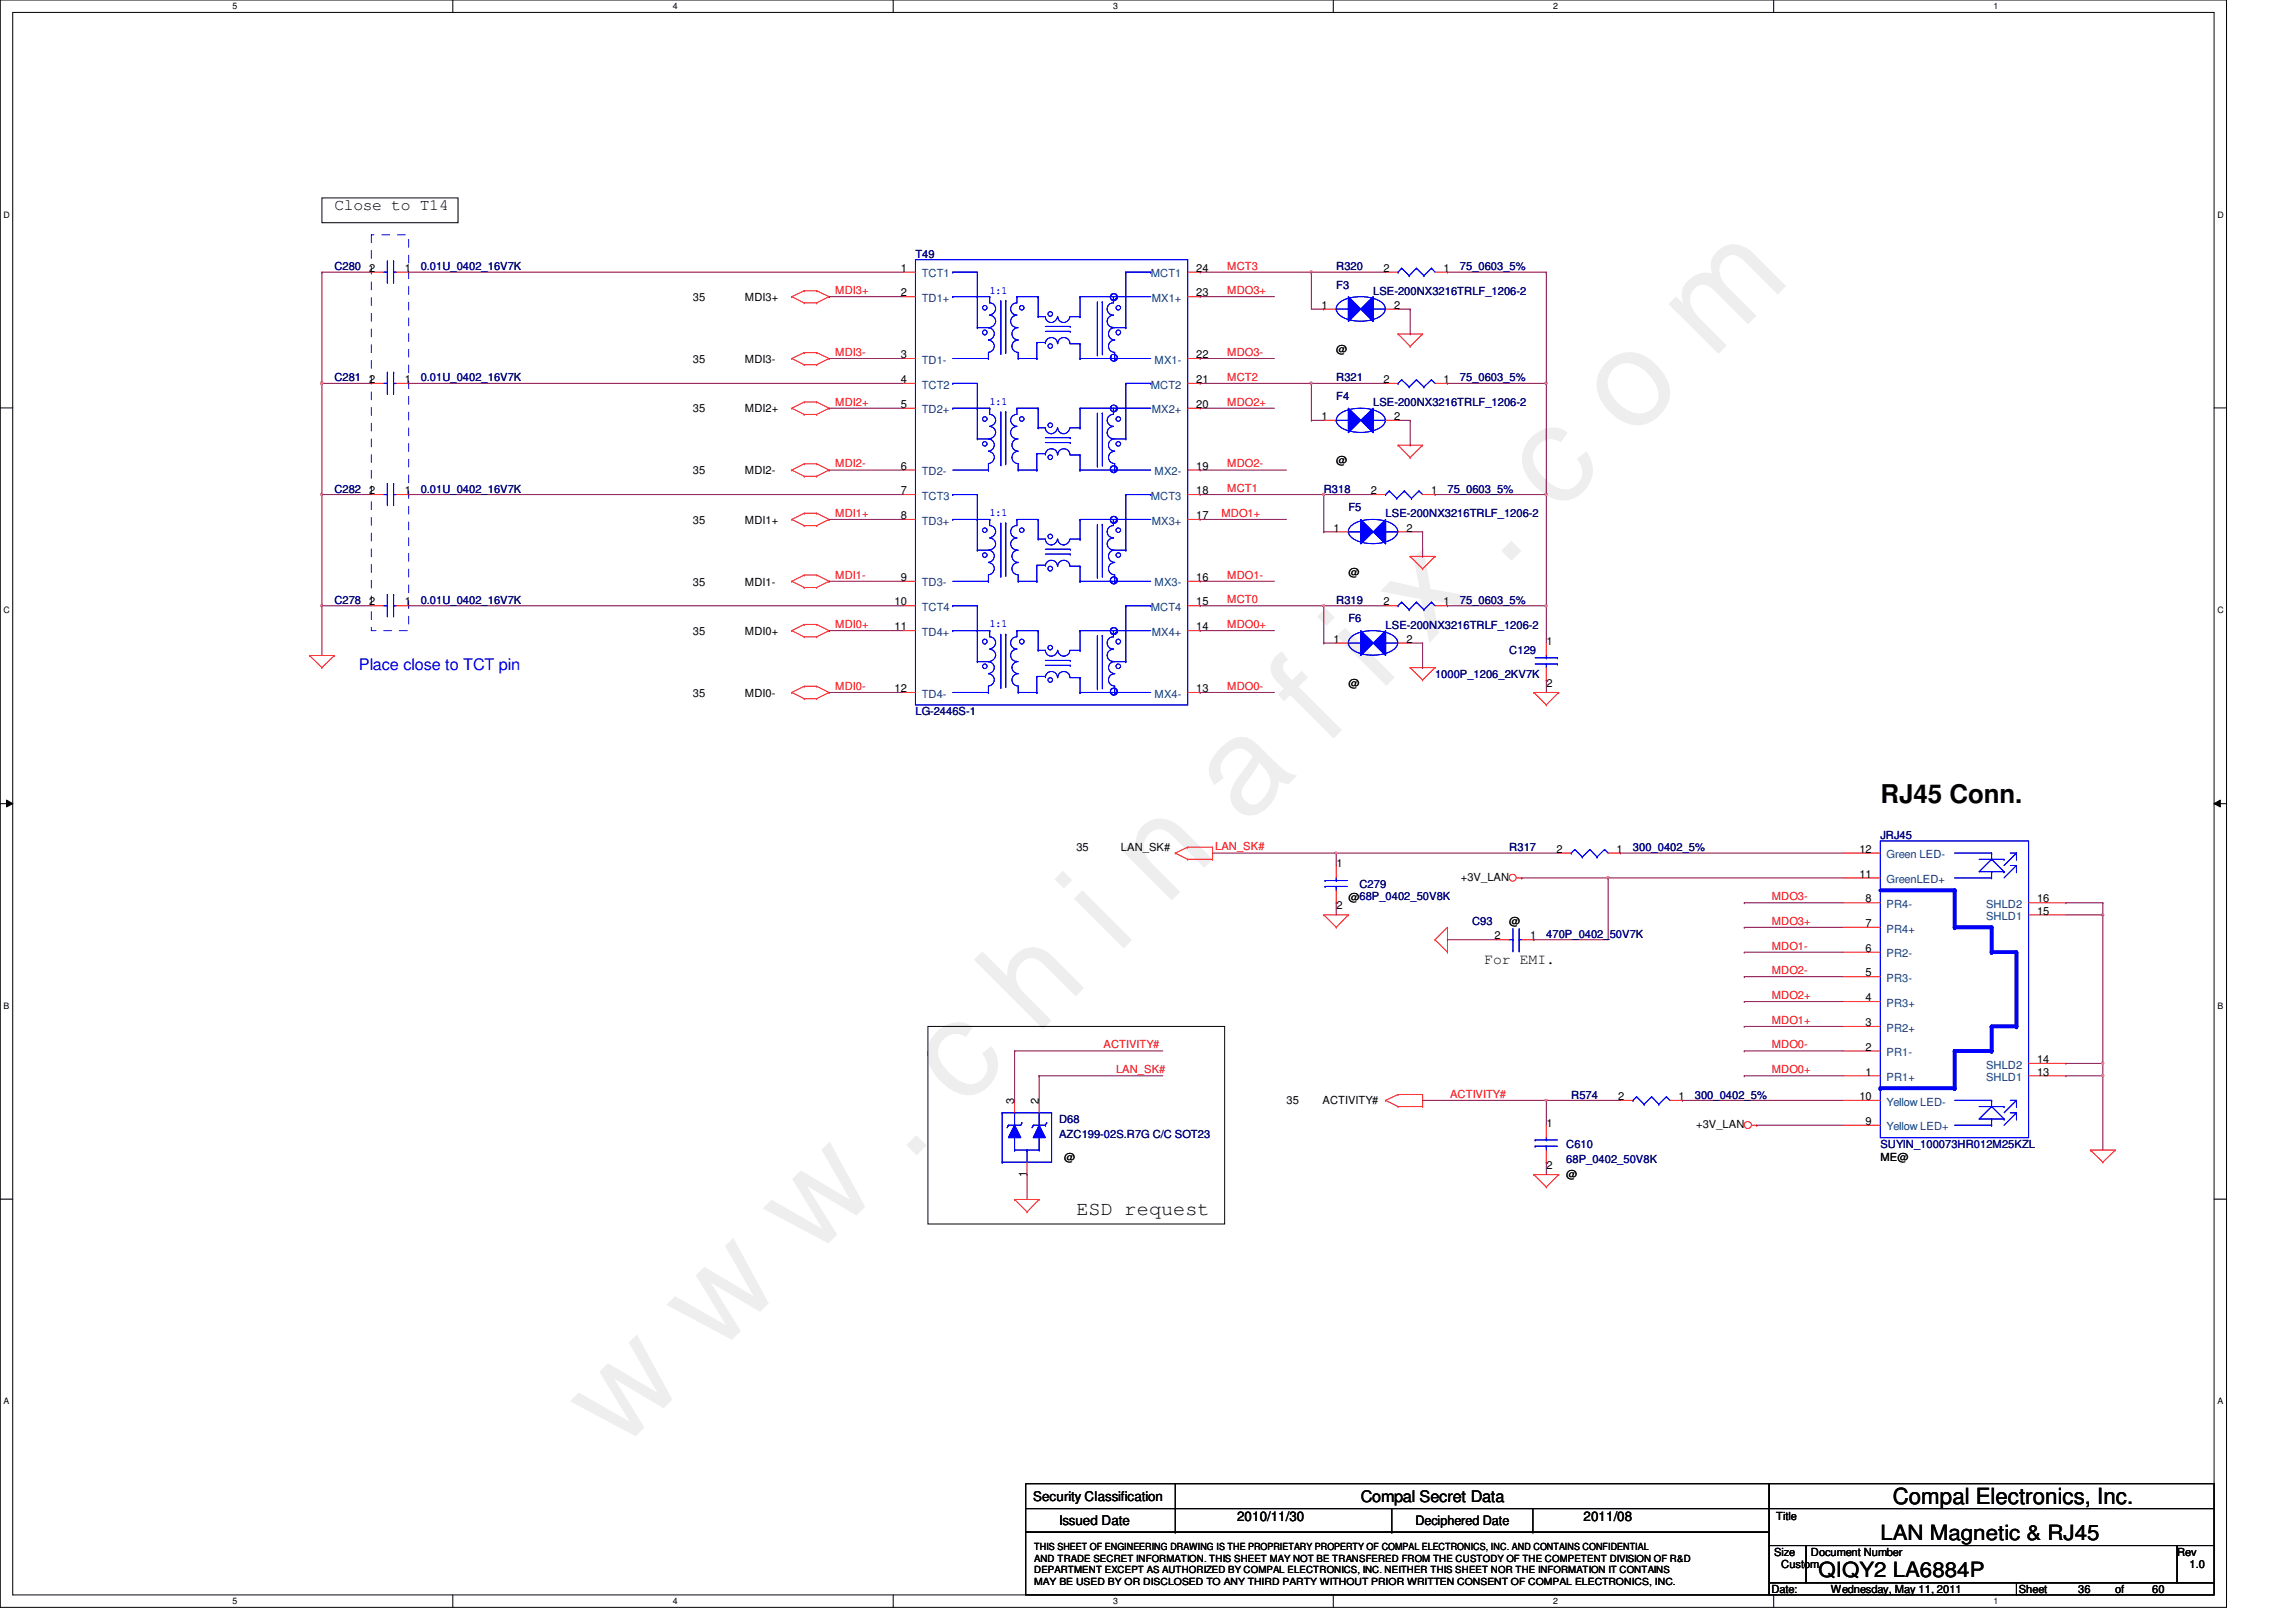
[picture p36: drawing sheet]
<svg xmlns="http://www.w3.org/2000/svg" width="297mm" height="210mm" viewBox="0 0 297 210" stroke-linecap="round" stroke-linejoin="round" font-family="sans-serif">
<defs><g id="words">
<text font-size="17.6" fill="#f0f" x="80.1" y="188" transform="rotate(-45 80.1 188)">w w w . c h i n a f i x . c o m</text>
<text font-size="3.3" x="243.3" y="104">RJ45 Conn.</text>
<text font-size="2.9" x="244.9" y="194.6">Compal Electronics, Inc.</text>
<g font-size="2.7">
<text x="243.3" y="199.3">LAN Magnetic &amp; RJ45</text>
<text x="235.3" y="204.1">QIQY2 LA6884P</text>
</g>
<text font-size="2.5" x="139.3" y="157.3">ESD request</text>
<g font-size="2.1">
<text x="43.3" y="27.2">Close to T14</text>
<text x="176" y="194.4">Compal Secret Data</text>
</g>
<text font-size="2.1" fill="#00f" x="46.4" y="86.7">Place close to TCT pin</text>
<text font-size="1.9" x="192" y="124.7">For EMI.</text>
<g font-size="1.7">
<text x="133.7" y="194.3">Security Classification</text>
<text x="137" y="197.3">Issued Date</text>
<text x="160" y="196.8">2010/11/30</text>
<text x="183.1" y="197.4">Deciphered Date</text>
<text x="204.9" y="196.8">2011/08</text>
</g>
<g font-size="1.4" fill="#000080">
<text x="43.3" y="35">C280</text>
<text x="54.4" y="35">0.01U_0402_16V7K</text>
<text x="118.4" y="33.4">T49</text>
<text x="172.9" y="35">R320</text>
<text x="188.9" y="35">75_0603_5%</text>
<text x="172.9" y="37.4">F3</text>
<text x="177.7" y="38.2">LSE-200NX3216TRLF_1206-2</text>
<text x="43.3" y="49.4">C281</text>
<text x="54.4" y="49.4">0.01U_0402_16V7K</text>
<text x="172.9" y="51.8">F4</text>
<text x="172.9" y="49.4">R321</text>
<text x="177.7" y="52.6">LSE-200NX3216TRLF_1206-2</text>
<text x="188.9" y="49.4">75_0603_5%</text>
<text x="43.3" y="63.7">C282</text>
<text x="54.4" y="63.7">0.01U_0402_16V7K</text>
<text x="171.3" y="63.7">R318</text>
<text x="187.3" y="63.7">75_0603_5%</text>
<text x="174.4" y="66.2">F5</text>
<text x="179.3" y="67">LSE-200NX3216TRLF_1206-2</text>
<text x="43.3" y="78.2">C278</text>
<text x="54.4" y="78.2">0.01U_0402_16V7K</text>
<text x="172.9" y="78.2">R319</text>
<text x="174.4" y="80.6">F6</text>
<text x="179.3" y="81.4">LSE-200NX3216TRLF_1206-2</text>
<text x="188.9" y="78.2">75_0603_5%</text>
<text x="185.7" y="87.7">1000P_1206_2KV7K</text>
<text x="195.3" y="84.6">C129</text>
<text x="118.4" y="92.6">LG-2446S-1</text>
<text x="195.3" y="110.2">R317</text>
<text x="211.3" y="110.2">300_0402_5%</text>
<text x="243.3" y="108.6">JRJ45</text>
<text x="175.9" y="115">C279</text>
<text x="190.4" y="119.8">C93</text>
<text x="200" y="121.4">470P_0402_50V7K</text>
<text x="203.3" y="142.2">R574</text>
<text x="219.3" y="142.2">300_0402_5%</text>
<text x="137" y="145.4">D68</text>
<text x="137" y="147.3">AZC199-02S.R7G C/C SOT23</text>
<text x="202.6" y="148.6">C610</text>
<text x="243.3" y="148.6">SUYIN_100073HR012M25KZL</text>
<text x="202.6" y="150.5">68P_0402_50V8K</text>
</g>
<g font-size="1.4">
<text x="47.7" y="35.2">2</text>
<text x="52.4" y="35.2">1</text>
<text x="116.5" y="35.2">1</text>
<text x="154.8" y="35.2">24</text>
<text x="179" y="35.2">2</text>
<text x="186.8" y="35.2">1</text>
<text x="89.7" y="39">35</text>
<text x="96.4" y="39">MDI3+</text>
<text x="116.5" y="38.4">2</text>
<text x="154.8" y="38.4">23</text>
<text x="171" y="40">1</text>
<text x="180.4" y="40">2</text>
<text x="89.7" y="47">35</text>
<text x="96.4" y="47">MDI3-</text>
<text x="116.5" y="46.4">3</text>
<text x="154.8" y="46.4">22</text>
<text x="172.9" y="45.7">@</text>
<text x="47.7" y="49.6">2</text>
<text x="52.4" y="49.6">1</text>
<text x="89.7" y="53.4">35</text>
<text x="96.4" y="53.4">MDI2+</text>
<text x="116.5" y="49.6">4</text>
<text x="116.5" y="52.8">5</text>
<text x="154.8" y="52.8">20</text>
<text x="154.8" y="49.6">21</text>
<text x="179" y="49.6">2</text>
<text x="186.8" y="49.6">1</text>
<text x="171" y="54.4">1</text>
<text x="180.4" y="54.4">2</text>
<text x="47.7" y="64">2</text>
<text x="52.4" y="64">1</text>
<text x="89.7" y="61.4">35</text>
<text x="96.4" y="61.4">MDI2-</text>
<text x="116.5" y="60.8">6</text>
<text x="116.5" y="64">7</text>
<text x="154.8" y="64">18</text>
<text x="154.8" y="60.8">19</text>
<text x="172.9" y="60.1">@</text>
<text x="177.4" y="64">2</text>
<text x="185.1" y="64">1</text>
<text x="89.7" y="67.8">35</text>
<text x="96.4" y="67.8">MDI1+</text>
<text x="116.5" y="67.2">8</text>
<text x="154.8" y="67.2">17</text>
<text x="172.5" y="68.8">1</text>
<text x="182" y="68.8">2</text>
<text x="89.7" y="75.8">35</text>
<text x="96.4" y="75.8">MDI1-</text>
<text x="116.5" y="75.2">9</text>
<text x="154.8" y="75.2">16</text>
<text x="174.4" y="74.5">@</text>
<text x="47.7" y="78.4">2</text>
<text x="52.4" y="78.4">1</text>
<text x="89.7" y="82.2">35</text>
<text x="96.4" y="82.2">MDI0+</text>
<text x="115.7" y="78.4">10</text>
<text x="115.7" y="81.6">11</text>
<text x="154.8" y="81.6">14</text>
<text x="154.8" y="78.4">15</text>
<text x="172.5" y="83.2">1</text>
<text x="179" y="78.4">2</text>
<text x="182" y="83.2">2</text>
<text x="186.8" y="78.4">1</text>
<text x="200.1" y="83.4">1</text>
<text x="115.7" y="89.6">12</text>
<text x="154.8" y="89.6">13</text>
<text x="174.4" y="88.9">@</text>
<text x="200.1" y="88.9">2</text>
<text x="89.7" y="90.2">35</text>
<text x="96.4" y="90.2">MDI0-</text>
<text x="139.3" y="110.2">35</text>
<text x="145" y="110.2">LAN_SK#</text>
<text x="172.9" y="112.2">1</text>
<text x="189" y="114">+3V_LAN</text>
<text x="201.4" y="110.4">2</text>
<text x="209.1" y="110.4">1</text>
<text x="240.6" y="110.4">12</text>
<text x="240.6" y="113.6">11</text>
<text x="172.9" y="117.7">2</text>
<text x="174.4" y="116.6">@68P_0402_50V8K</text>
<text x="195.3" y="119.8">@</text>
<text x="241.4" y="116.8">8</text>
<text x="241.4" y="120">7</text>
<text x="263.5" y="118.4">15</text>
<text x="263.5" y="116.8">16</text>
<text x="193.4" y="121.6">2</text>
<text x="198" y="121.6">1</text>
<text x="241.4" y="123.2">6</text>
<text x="241.4" y="126.4">5</text>
<text x="241.4" y="129.6">4</text>
<text x="241.4" y="132.8">3</text>
<text x="241.4" y="136">2</text>
<text x="263.5" y="137.6">14</text>
<text x="131.2" y="142.9" transform="rotate(-90 131.2 142.9)">3</text>
<text x="134.4" y="142.9" transform="rotate(-90 134.4 142.9)">2</text>
<text x="166.4" y="142.8">35</text>
<text x="171.1" y="142.8">ACTIVITY#</text>
<text x="209.4" y="142.4">2</text>
<text x="217.1" y="142.4">1</text>
<text x="240.6" y="142.4">10</text>
<text x="241.4" y="139.2">1</text>
<text x="263.5" y="139.2">13</text>
<text x="200.1" y="145.8">1</text>
<text x="219.4" y="146">+3V_LAN</text>
<text x="241.4" y="145.6">9</text>
<text x="132.8" y="152.3" transform="rotate(-90 132.8 152.3)">1</text>
<text x="137.7" y="150.2">@</text>
<text x="200.1" y="151.3">2</text>
<text x="202.6" y="152.4">@</text>
<text x="243.3" y="150.2">ME@</text>
<text x="229.8" y="196.7">Title</text>
<text x="229.5" y="201.4">Size</text>
<text x="230.4" y="203">Custom</text>
<text x="234.3" y="201.4">Document Number</text>
<text x="281.7" y="201.4">Rev</text>
<text x="283.3" y="203">1.0</text>
<text x="229.2" y="206.2">Date:</text>
<text x="236.9" y="206.2">Wednesday, May 11, 2011</text>
<text x="261.2" y="206.2">Sheet</text>
<text x="268.9" y="206.2">36</text>
<text x="273.7" y="206.2">of</text>
<text x="278.4" y="206.2">60</text>
</g>
<g font-size="1.4" fill="#004080">
<text x="119.2" y="35.9">TCT1</text>
<text x="148.9" y="35.9">MCT1</text>
<text x="119.2" y="39.1">TD1+</text>
<text x="149" y="39.1">MX1+</text>
<text x="119.2" y="47.1">TD1-</text>
<text x="149.4" y="47.1">MX1-</text>
<text x="119.2" y="50.3">TCT2</text>
<text x="119.2" y="53.5">TD2+</text>
<text x="148.9" y="50.3">MCT2</text>
<text x="149" y="53.5">MX2+</text>
<text x="119.2" y="61.5">TD2-</text>
<text x="119.2" y="64.7">TCT3</text>
<text x="148.9" y="64.7">MCT3</text>
<text x="149.4" y="61.5">MX2-</text>
<text x="119.2" y="67.9">TD3+</text>
<text x="149" y="67.9">MX3+</text>
<text x="119.2" y="75.9">TD3-</text>
<text x="149.4" y="75.9">MX3-</text>
<text x="119.2" y="79.1">TCT4</text>
<text x="119.2" y="82.3">TD4+</text>
<text x="148.9" y="79.1">MCT4</text>
<text x="149" y="82.3">MX4+</text>
<text x="119.2" y="90.3">TD4-</text>
<text x="149.4" y="90.3">MX4-</text>
<text x="244.1" y="111.1">Green LED-</text>
<text x="244.1" y="114.3">GreenLED+</text>
<text x="244.1" y="117.5">PR4-</text>
<text x="256.9" y="119.1">SHLD1</text>
<text x="256.9" y="117.5">SHLD2</text>
<text x="244.1" y="120.7">PR4+</text>
<text x="244.1" y="123.9">PR2-</text>
<text x="244.1" y="127.1">PR3-</text>
<text x="244.1" y="130.3">PR3+</text>
<text x="244.1" y="133.5">PR2+</text>
<text x="244.1" y="136.7">PR1-</text>
<text x="244.1" y="139.9">PR1+</text>
<text x="244.1" y="143.1">Yellow LED-</text>
<text x="256.9" y="138.3">SHLD2</text>
<text x="256.9" y="139.9">SHLD1</text>
<text x="244.1" y="146.3">Yellow LED+</text>
</g>
<g font-size="1.4" fill="#f00">
<text x="158.8" y="34.9">MCT3</text>
<text x="108.1" y="38.1">MDI3+</text>
<text x="158.8" y="38.1">MDO3+</text>
<text x="108.1" y="46.1">MDI3-</text>
<text x="158.8" y="46.1">MDO3-</text>
<text x="108.1" y="52.5">MDI2+</text>
<text x="158.8" y="52.5">MDO2+</text>
<text x="158.8" y="49.3">MCT2</text>
<text x="108.1" y="60.5">MDI2-</text>
<text x="158.8" y="60.5">MDO2-</text>
<text x="158.8" y="63.7">MCT1</text>
<text x="108.1" y="66.9">MDI1+</text>
<text x="158" y="66.9">MDO1+</text>
<text x="108.1" y="74.9">MDI1-</text>
<text x="158.8" y="74.9">MDO1-</text>
<text x="108.1" y="81.3">MDI0+</text>
<text x="158.8" y="81.3">MDO0+</text>
<text x="158.8" y="78.1">MCT0</text>
<text x="108.1" y="89.3">MDI0-</text>
<text x="158.8" y="89.3">MDO0-</text>
<text x="157.2" y="110.1">LAN_SK#</text>
<text x="229.2" y="119.7">MDO3+</text>
<text x="229.2" y="116.5">MDO3-</text>
<text x="229.2" y="122.9">MDO1-</text>
<text x="229.2" y="129.3">MDO2+</text>
<text x="229.2" y="126.1">MDO2-</text>
<text x="142.8" y="135.7">ACTIVITY#</text>
<text x="229.2" y="135.7">MDO0-</text>
<text x="229.2" y="132.5">MDO1+</text>
<text x="144.4" y="138.9">LAN_SK#</text>
<text x="187.6" y="142.1">ACTIVITY#</text>
<text x="229.2" y="138.9">MDO0+</text>
</g>
<g font-size="1.4" fill="#00f">
<text x="128" y="38">1:1</text>
<text x="128" y="52.4">1:1</text>
<text x="128" y="66.8">1:1</text>
<text x="128" y="81.2">1:1</text>
</g>
<g font-size="1.3">
<text x="133.8" y="200.6">THIS SHEET OF ENGINEERING DRAWING IS THE PROPRIETARY PROPERTY OF COMPAL ELECTRONICS, INC. AND CONTAINS CONFIDENTIAL</text>
<text x="133.8" y="202.1">AND TRADE SECRET INFORMATION. THIS SHEET MAY NOT BE TRANSFERED FROM THE CUSTODY OF THE COMPETENT DIVISION OF R&amp;D</text>
<text x="133.8" y="203.6">DEPARTMENT EXCEPT AS AUTHORIZED BY COMPAL ELECTRONICS, INC. NEITHER THIS SHEET NOR THE INFORMATION IT CONTAINS</text>
<text x="133.8" y="205.1">MAY BE USED BY OR DISCLOSED TO ANY THIRD PARTY WITHOUT PRIOR WRITTEN CONSENT OF COMPAL ELECTRONICS, INC.</text>
</g>
<g font-size="1.1">
<text x="30.1" y="1.1">5</text>
<text x="87" y="1.1">4</text>
<text x="144" y="1.1">3</text>
<text x="200.9" y="1.1">2</text>
<text x="257.9" y="1.1">1</text>
<text x=".5" y="28.1">D</text>
<text x="286.9" y="28.1">D</text>
<text x=".5" y="79.3">C</text>
<text x="286.9" y="79.3">C</text>
<text x=".5" y="130.5">B</text>
<text x="286.9" y="130.5">B</text>
<text x=".5" y="181.7">A</text>
<text x="286.9" y="181.7">A</text>
<text x="30.1" y="207.5">5</text>
<text x="87" y="207.5">4</text>
<text x="144" y="207.5">3</text>
<text x="200.9" y="207.5">2</text>
<text x="257.9" y="207.5">1</text>
</g>
</g></defs>
<path d="M0 0h288.1v208h-288.1zM1.6 1.6h284.8v204.8h-284.8z" fill="none" stroke="#000" stroke-width=".13"/>
<g fill="#fff">
<path d="M30.1 .2h.6v1.2h-.6z"/>
<path d="M30.1 206.6h.6v1.2h-.6z"/>
</g>
<path d="M58.6 0v1.6M58.6 206.4v1.6" fill="none" stroke="#000" stroke-width=".13"/>
<g fill="#fff">
<path d="M87 .2h.6v1.2h-.6z"/>
<path d="M87 206.6h.6v1.2h-.6z"/>
</g>
<path d="M115.6 0v1.6M115.6 206.4v1.6" fill="none" stroke="#000" stroke-width=".13"/>
<g fill="#fff">
<path d="M144 .2h.6v1.2h-.6z"/>
<path d="M144 206.6h.6v1.2h-.6z"/>
</g>
<path d="M172.5 0v1.6M172.5 206.4v1.6" fill="none" stroke="#000" stroke-width=".13"/>
<g fill="#fff">
<path d="M200.9 .2h.6v1.2h-.6z"/>
<path d="M200.9 206.6h.6v1.2h-.6z"/>
</g>
<path d="M229.5 0v1.6M229.5 206.4v1.6" fill="none" stroke="#000" stroke-width=".13"/>
<g fill="#fff">
<path d="M257.9 .2h.6v1.2h-.6z"/>
<path d="M257.9 206.6h.6v1.2h-.6z"/>
<path d="M.5 27.2h.7v1.2h-.7z"/>
<path d="M286.9 27.2h.7v1.2h-.7z"/>
<path d="M.5 78.4h.7v1.1h-.7z"/>
<path d="M286.9 78.4h.7v1.1h-.7z"/>
</g>
<path d="M0 52.8h1.6M286.4 52.8h1.7" fill="none" stroke="#000" stroke-width=".13"/>
<g fill="#fff">
<path d="M.5 129.6h.7v1.2h-.7z"/>
<path d="M286.9 129.6h.7v1.2h-.7z"/>
</g>
<path d="M0 104h1.6M.8 103.5l.8 .5-.8 .4zM286.4 104l.8-.5v.9zM286.4 104h1.7" fill="none" stroke="#000" stroke-width=".13"/>
<path d="M.8 103.5l.8 .5-.8 .4zM286.4 104l.8-.5v.9z" fill="#000"/>
<g fill="#fff">
<path d="M.5 180.7h.7v1.2h-.7z"/>
<path d="M286.9 180.7h.7v1.2h-.7z"/>
</g>
<path d="M0 155.2h1.6M286.4 155.2h1.7" fill="none" stroke="#000" stroke-width=".13"/>
<path d="M172.9 110.4h28.8M208 113.6h30.4M209.7 110.4h28.7M267.3 116.8h.1M267.3 116.8h4.8M272.1 118.4h.1M272.1 118.4v19.2h-4.8M267.3 137.6h.1M217.7 142.4h20.7M227.3 145.6h11.1" fill="none" stroke="#800040" stroke-width=".13"/>
<path d="M271.9 118.3h.2l.1 .1-.2 .1h-.1z" fill-rule="evenodd" fill="#f0f"/>
<path d="M271.9 118.3h.2l.1 .1-.2 .1h-.1z" fill="none" stroke="#f0f" stroke-width=".13"/>
<path d="M267.3 139.2h.1M272.1 137.6h.1M272.1 137.6v1.6h-4.8" fill="none" stroke="#800040" stroke-width=".13"/>
<path d="M271.9 137.5h.2v.2h-.2z" fill-rule="evenodd" fill="#f0f"/>
<path d="M271.9 137.5h.2v.2h-.2z" fill="none" stroke="#f0f" stroke-width=".13"/>
<path d="M272.1 139.2h.1M272.1 139.2v9.6" fill="none" stroke="#800040" stroke-width=".13"/>
<path d="M271.9 139.1h.2v.2h-.2z" fill-rule="evenodd" fill="#f0f"/>
<path d="M271.9 139.1h.2v.2h-.2z" fill="none" stroke="#f0f" stroke-width=".13"/>
<path d="M41.6 49.6h.1M41.6 49.6h6.4M225.7 116.8h12.7M225.7 129.6h12.7M225.7 136h12.7M225.7 132.8h12.7M225.7 123.2h12.7M225.7 126.4h12.7M225.7 120h12.7M225.7 139.2h12.7" fill="none" stroke="#800040" stroke-width=".13"/>
<path d="M41.5 49.5h.2v.2h-.2z" fill-rule="evenodd" fill="#f0f"/>
<path d="M41.5 49.5h.2v.2h-.2z" fill="none" stroke="#f0f" stroke-width=".13"/>
<path d="M52.9 35.2h.1M52.9 35.2h64M41.6 78.4h.1M41.6 78.4v6.4" fill="none" stroke="#800040" stroke-width=".13"/>
<path d="M41.5 78.3h.2l.1 .1-.2 .1h-.1z" fill-rule="evenodd" fill="#f0f"/>
<path d="M41.5 78.3h.2l.1 .1-.2 .1h-.1z" fill="none" stroke="#f0f" stroke-width=".13"/>
<path d="M41.6 64h.1M41.6 64v14.4" fill="none" stroke="#800040" stroke-width=".13"/>
<path d="M41.5 63.9h.2v.2h-.2z" fill-rule="evenodd" fill="#f0f"/>
<path d="M41.5 63.9h.2v.2h-.2z" fill="none" stroke="#f0f" stroke-width=".13"/>
<path d="M41.6 35.2h.1M41.6 35.2v28.8M41.6 49.6h.1M52.9 49.6h.1M52.9 49.6h64M41.6 78.4h.1M41.6 78.4h6.4" fill="none" stroke="#800040" stroke-width=".13"/>
<path d="M41.5 49.5h.2v.2h-.2z" fill-rule="evenodd" fill="#f0f"/>
<path d="M41.5 49.5h.2v.2h-.2z" fill="none" stroke="#f0f" stroke-width=".13"/>
<path d="M41.6 35.2h.1M41.6 35.2h6.4M41.6 64h.1M41.6 64h6.4M52.9 78.4h.1M52.9 64h.1M52.9 64h64M52.9 78.4h64M267.3 118.4h4.8M272.1 118.4h.1M272.1 116.8h.1M272.1 116.8v1.6" fill="none" stroke="#800040" stroke-width=".13"/>
<g fill="none" stroke="#f00" stroke-width=".13">
<path d="M48 35.2h1.6M51.3 35.2h1.6M48 49.6h1.6M51.3 49.6h1.6M48 64h1.6M48 78.4h1.6M51.3 64h1.6M51.3 78.4h1.6M40 84.8h.1M40 84.8h3.3M40 84.8l1.6 1.6M41.6 86.4h.1"/>
<path d="M43.3 84.8h.1M43.3 84.8l-1.7 1.6M270.4 148.8h.1M270.4 148.8h3.3M270.4 148.8l1.7 1.6M272.1 150.4h.1M273.7 148.8h.1M273.7 148.8l-1.6 1.6"/>
</g>
<g fill="none" stroke="#000" stroke-width=".13">
<path d="M41.6 25.6h17.7v3.2h-17.7zM120 132.8h38.4v25.6h-38.4zM132.7 192h96.2v3.2h-96.2zM132.7 195.2h96.2v3.1h-96.2zM132.7 198.3h96.2v8.1h-96.2zM152 195.2h.1M152 198.3h.1M152 192v6.3M180.1 198.3h.1M180.1 195.2v3.1M198.3 198.3h.1M198.3 195.2v3.1"/>
<path d="M228.9 192h57.5v3.2h-57.5zM228.9 195.2h57.5v4.8h-57.5zM228.9 200h4.8v4.8h-4.8zM228.9 204.8h32v1.6h-32zM233.7 200h48v4.8h-48zM260.9 204.8h25.5v1.6h-25.5zM281.7 200h4.7v4.8h-4.7z"/>
</g>
<path d="M48 30.4h4.9v51.2h-4.9z" fill="none" stroke="#00f" stroke-width=".13" stroke-dasharray="1 1 1 1 1 1 1 1"/>
<g fill="none" stroke="#00f" stroke-width=".13">
<path d="M49.6 35.2h.5M50.1 33.8h.1M50.1 35.2h.1M50.1 33.8v2.9M50.9 35.2h.1M50.9 33.8h.1M50.9 35.2h.4M50.9 33.8v2.9M118.4 33.6h35.3v57.6h-35.3zM49.6 49.6h.5M50.1 48.2h.1M50.1 49.6h.1"/>
<path d="M50.1 48.2v2.8M50.9 49.6h.1M50.9 48.2h.1M50.9 48.2v2.8M50.9 49.6h.4M49.6 64h.5M49.6 78.4h.5M50.1 62.6h.1M50.1 64h.1M50.1 77h.1M50.1 78.4h.1M50.1 62.6v2.8"/>
<path d="M50.1 77v2.8M50.9 64h.1M50.9 62.6h.1M50.9 78.4h.1M50.9 77h.1M50.9 62.6v2.8M50.9 77v2.8M50.9 64h.4M50.9 78.4h.4M243.3 108.8h19.1v38.4h-19.1z"/>
</g>
<path d="M243.3 115.2h9.6" fill="none" stroke="#00f" stroke-width=".47"/>
<circle cx="252.9" cy="115.2" r=".23" fill="#00f"/>
<path d="M243.3 140.8h9.6" fill="none" stroke="#00f" stroke-width=".47"/>
<circle cx="243.3" cy="140.8" r=".23" fill="#00f"/>
<path d="M252.9 120h4.8" fill="none" stroke="#00f" stroke-width=".47"/>
<circle cx="252.9" cy="120" r=".23" fill="#00f"/>
<path d="M252.9 115.2v4.8" fill="none" stroke="#00f" stroke-width=".47"/>
<circle cx="252.9" cy="115.2" r=".23" fill="#00f"/>
<path d="M257.7 120v3.2" fill="none" stroke="#00f" stroke-width=".47"/>
<circle cx="257.7" cy="120" r=".23" fill="#00f"/>
<path d="M257.7 132.8h3.2" fill="none" stroke="#00f" stroke-width=".47"/>
<circle cx="257.7" cy="132.8" r=".23" fill="#00f"/>
<path d="M257.7 132.8v3.2" fill="none" stroke="#00f" stroke-width=".47"/>
<circle cx="257.7" cy="136" r=".23" fill="#00f"/>
<path d="M252.9 136h4.8" fill="none" stroke="#00f" stroke-width=".47"/>
<circle cx="252.9" cy="136" r=".23" fill="#00f"/>
<path d="M252.9 136v4.8" fill="none" stroke="#00f" stroke-width=".47"/>
<circle cx="252.9" cy="140.8" r=".23" fill="#00f"/>
<path d="M260.9 123.2v9.6" fill="none" stroke="#00f" stroke-width=".47"/>
<circle cx="260.9" cy="132.8" r=".23" fill="#00f"/>
<path d="M257.7 123.2h3.2" fill="none" stroke="#00f" stroke-width=".47"/>
<circle cx="257.7" cy="123.2" r=".23" fill="#00f"/>
<g fill="none" stroke="#00f" stroke-width=".13">
<path d="M243.3 108.8h19.1v38.4h-19.1zM252.9 113.6h4.8M252.9 110.4h4.8M256 111.2h3.3M257.7 111.2h.1M257.7 112.8h.1M257.7 113.6h.1M257.7 110.4h.1M257.7 110.4v.8M257.7 112.8v.8M257.7 111.2l-1.7 1.6h3.3M257.7 111.2l1.6 1.6"/>
<path d="M259.3 112.8h.1M259.3 111.2h.1M260.1 110.4h.8M260.1 112h.8M260.9 110.4h.1M260.9 111.2h.1M260.9 112h.1M260.9 112.8h.1M260.9 110.4l-1.6 1.6M260.9 110.4v.8M260.9 112v.8M260.9 112l-1.6 1.6"/>
<path d="M252.9 145.6h4.8M252.9 142.4h4.8M256 143.2h3.3M257.7 143.2h.1M257.7 144.8h.1M257.7 145.6h.1M257.7 142.4h.1M257.7 143.2l-1.7 1.6h3.3M257.7 143.2l1.6 1.6M257.7 142.4v.8M257.7 144.8v.8M259.3 144.8h.1"/>
<path d="M259.3 143.2h.1M260.1 142.4h.8M260.1 144h.8M260.9 142.4h.1M260.9 143.2h.1M260.9 144h.1M260.9 144.8h.1M260.9 142.4v.8M260.9 144v.8M260.9 142.4l-1.6 1.6M260.9 144l-1.6 1.6"/>
</g>
<path d="M243.3 115.2h9.6" fill="none" stroke="#00f" stroke-width=".47"/>
<circle cx="252.9" cy="115.2" r=".23" fill="#00f"/>
<path d="M243.3 140.8h9.6" fill="none" stroke="#00f" stroke-width=".47"/>
<circle cx="243.3" cy="140.8" r=".23" fill="#00f"/>
<path d="M252.9 120h4.8" fill="none" stroke="#00f" stroke-width=".47"/>
<circle cx="252.9" cy="120" r=".23" fill="#00f"/>
<path d="M252.9 115.2v4.8" fill="none" stroke="#00f" stroke-width=".47"/>
<circle cx="252.9" cy="115.2" r=".23" fill="#00f"/>
<path d="M257.7 120v3.2" fill="none" stroke="#00f" stroke-width=".47"/>
<circle cx="257.7" cy="120" r=".23" fill="#00f"/>
<path d="M257.7 132.8h3.2" fill="none" stroke="#00f" stroke-width=".47"/>
<circle cx="257.7" cy="132.8" r=".23" fill="#00f"/>
<path d="M257.7 132.8v3.2" fill="none" stroke="#00f" stroke-width=".47"/>
<circle cx="257.7" cy="136" r=".23" fill="#00f"/>
<path d="M252.9 136h4.8" fill="none" stroke="#00f" stroke-width=".47"/>
<circle cx="252.9" cy="136" r=".23" fill="#00f"/>
<path d="M252.9 136v4.8" fill="none" stroke="#00f" stroke-width=".47"/>
<circle cx="252.9" cy="140.8" r=".23" fill="#00f"/>
<path d="M260.9 123.2v9.6" fill="none" stroke="#00f" stroke-width=".47"/>
<circle cx="260.9" cy="132.8" r=".23" fill="#00f"/>
<path d="M257.7 123.2h3.2" fill="none" stroke="#00f" stroke-width=".47"/>
<circle cx="257.7" cy="123.2" r=".23" fill="#00f"/>
<g fill="none" stroke="#00f" stroke-width=".13">
<path d="M252.9 113.6h4.8M252.9 110.4h4.8M256 111.2h3.3M257.7 111.2h.1M257.7 112.8h.1M257.7 113.6h.1M257.7 110.4h.1M257.7 110.4v.8M257.7 112.8v.8M257.7 111.2l-1.7 1.6h3.3M257.7 111.2l1.6 1.6M259.3 112.8h.1"/>
<path d="M259.3 111.2h.1M260.1 110.4h.8M260.1 112h.8M260.9 110.4h.1M260.9 111.2h.1M260.9 112h.1M260.9 112.8h.1M260.9 110.4l-1.6 1.6M260.9 110.4v.8M260.9 112v.8M260.9 112l-1.6 1.6M252.9 145.6h4.8"/>
<path d="M252.9 142.4h4.8M256 143.2h3.3M257.7 143.2h.1M257.7 144.8h.1M257.7 145.6h.1M257.7 142.4h.1M257.7 143.2l-1.7 1.6h3.3M257.7 143.2l1.6 1.6M257.7 142.4v.8M257.7 144.8v.8M259.3 144.8h.1M259.3 143.2h.1"/>
<path d="M260.1 142.4h.8M260.1 144h.8M260.9 142.4h.1M260.9 143.2h.1M260.9 144h.1M260.9 144.8h.1M260.9 142.4v.8M260.9 144v.8M260.9 142.4l-1.6 1.6M260.9 144l-1.6 1.6"/>
</g>
<g fill="none" stroke="#f00" stroke-width=".13">
<path d="M238.4 110.4h4.9M238.4 113.6h4.9M238.4 116.8h4.9M262.4 116.8h4.9M262.4 118.4h4.9M238.4 120h4.9M238.4 123.2h4.9M238.4 126.4h4.9M238.4 129.6h4.9M238.4 132.8h4.9M238.4 136h4.9M238.4 139.2h4.9"/>
<path d="M262.4 139.2h4.9M262.4 137.6h4.9M238.4 142.4h4.9M238.4 145.6h4.9"/>
</g>
<path d="M271.9 118.3h.2l.1 .1-.2 .1h-.1z" fill-rule="evenodd" fill="#f0f"/>
<path d="M271.9 118.3h.2l.1 .1-.2 .1h-.1z" fill="none" stroke="#f0f" stroke-width=".13"/>
<path d="M271.9 137.5h.2v.2h-.2z" fill-rule="evenodd" fill="#f0f"/>
<path d="M271.9 137.5h.2v.2h-.2z" fill="none" stroke="#f0f" stroke-width=".13"/>
<path d="M271.9 139.1h.2v.2h-.2z" fill-rule="evenodd" fill="#f0f"/>
<path d="M271.9 139.1h.2v.2h-.2z" fill="none" stroke="#f0f" stroke-width=".13"/>
<path d="M41.5 49.5h.2v.2h-.2z" fill-rule="evenodd" fill="#f0f"/>
<path d="M41.5 49.5h.2v.2h-.2z" fill="none" stroke="#f0f" stroke-width=".13"/>
<path d="M41.5 78.3h.2l.1 .1-.2 .1h-.1z" fill-rule="evenodd" fill="#f0f"/>
<path d="M41.5 78.3h.2l.1 .1-.2 .1h-.1z" fill="none" stroke="#f0f" stroke-width=".13"/>
<path d="M41.5 63.9h.2v.2h-.2z" fill-rule="evenodd" fill="#f0f"/>
<path d="M41.5 63.9h.2v.2h-.2z" fill="none" stroke="#f0f" stroke-width=".13"/>
<path d="M41.5 49.5h.2v.2h-.2z" fill-rule="evenodd" fill="#f0f"/>
<path d="M41.5 49.5h.2v.2h-.2z" fill="none" stroke="#f0f" stroke-width=".13"/>
<use href="#words"/>
</svg>
